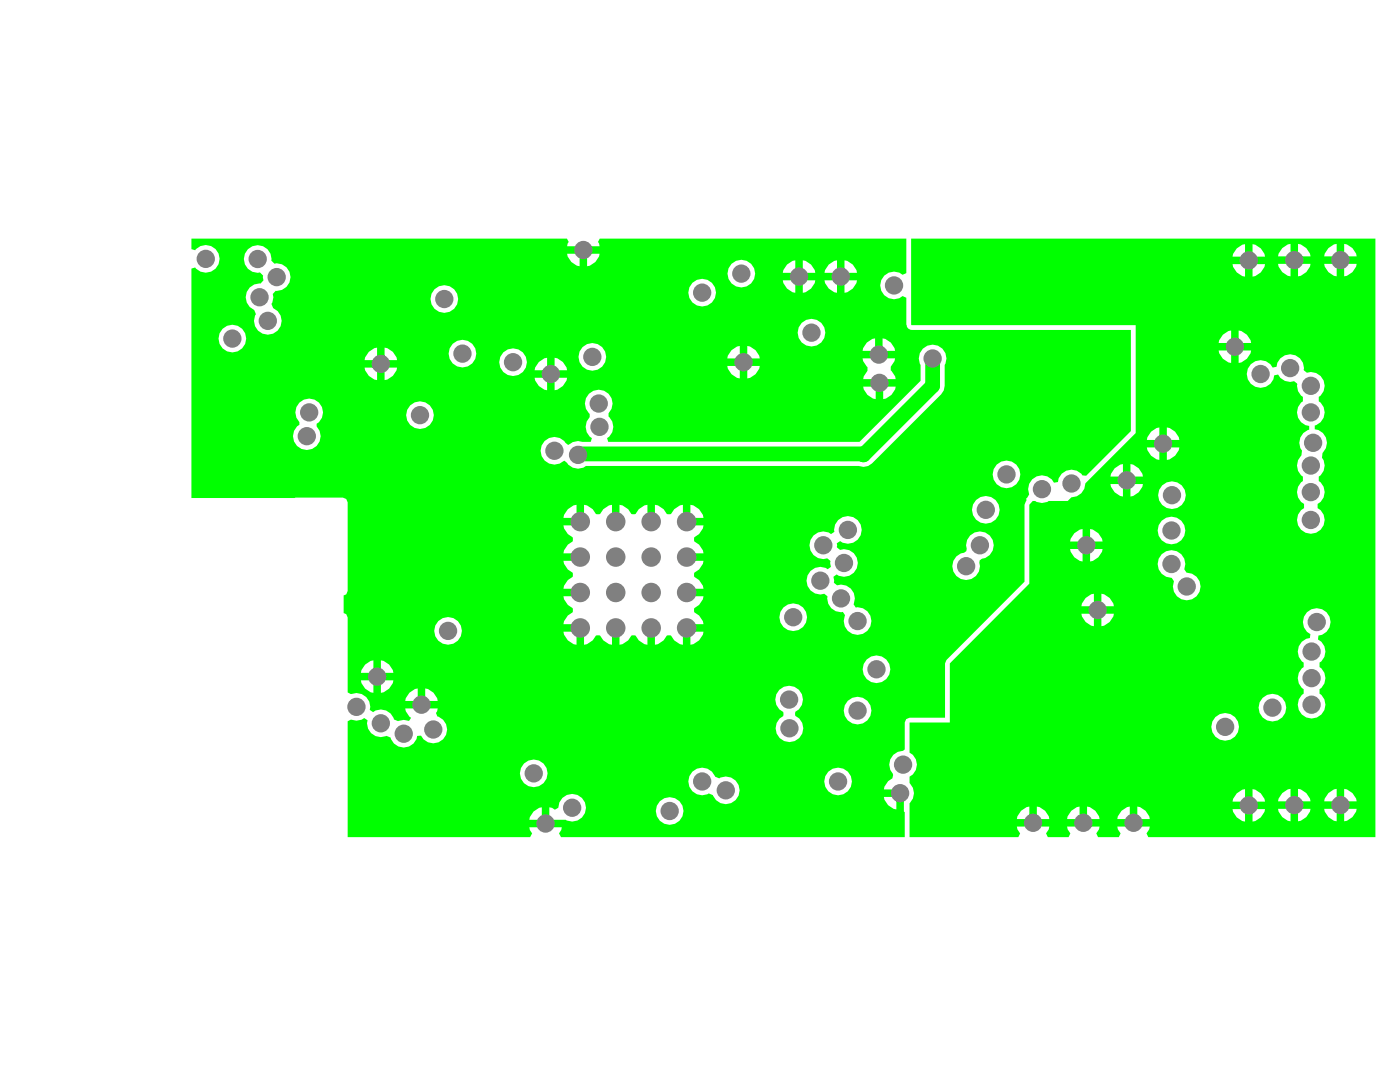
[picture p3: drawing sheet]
<svg xmlns="http://www.w3.org/2000/svg" width="279mm" height="216mm" viewBox="0 0 279 216" stroke-linecap="round" stroke-linejoin="round" font-family="sans-serif">
<g fill="#0f0">
<path d="M181.8 47.6h92.7v119.4h-45.3l-.4-.7 .6-.8 .1-.6h-6.5l.1 .6 .5 .8-.3 .7h-4.2l-.3-.7 .5-.8 .1-.6h-6.4l.1 .6 .5 .8-.3 .7h-4.2l-.3-.7 .5-.8 .1-.6h-6.5l.1 .6 .6 .8-.4 .7h-21.7v-6.7a2.71 2.71 0 0 0 0-4v-1.3a2.69 2.69 0 0 0 1.5-2.4 2.69 2.69 0 0 0-1.5-2.4v-6h8.1v-11.8l15.8-15.9v-15.8l.7-.7h.5a2.46 2.46 0 0 0 2.7 0h3.8l.7-.8a2.75 2.75 0 0 0 2.8-2.7l10.1-10.1v-21.5h-44.8zM268.3 48.7v2.5h2.5a3 3 0 0 0-2.5-2.5zM265.1 49.5l-.7 1.1-.1 .6h2.5v-2.5l-.6 .1zM259.1 48.7v2.5h2.4a3 3 0 0 0-2.4-2.5zM255.9 49.5l-.7 1.1-.1 .6h2.5v-2.5l-.6 .1zM250 48.7v2.5h2.5a3 3 0 0 0-2.5-2.5zM246.8 49.6l-.7 1.1-.1 .5h2.5v-2.5l-.6 .1zM268.3 52.7v2.4a3 3 0 0 0 2.5-2.4zM264.3 52.7a3 3 0 0 0 2.5 2.4v-2.4zM259.1 52.7v2.4a3 3 0 0 0 2.4-2.4zM255.1 52.7a3 3 0 0 0 2.5 2.4v-2.4zM250 52.7v2.5a3 3 0 0 0 2.5-2.5zM246 52.7a3 3 0 0 0 2.5 2.5v-2.5zM247.2 65.9v2.5h2.5a3 3 0 0 0-2.5-2.5zM244.1 66.8l-.8 1.1-.1 .5h2.5v-2.5l-.5 .2zM247.2 69.9v2.5a3 3 0 0 0 2.5-2.5zM243.2 69.9a3 3 0 0 0 2.5 2.5v-2.5zM249.6 72.7a2.75 2.75 0 0 0 .8 4.4 2.75 2.75 0 0 0 3.9-2.2l.8-.2a2.6 2.6 0 0 0 3.2 1.4l.5 .4a3.1 3.1 0 0 0 1.2 2.7v.9a2.69 2.69 0 0 0-1.1 2.9 2.69 2.69 0 0 0 2.4 2v.7a2.65 2.65 0 0 0-1.5 4.2l-.1 1a2.67 2.67 0 0 0 .3 4.2v.9a2.66 2.66 0 0 0 .3 4.6v.8a2.74 2.74 0 0 0-.8 4.1 2.74 2.74 0 0 0 4.2 0 2.74 2.74 0 0 0-.7-4.1v-.8a2.66 2.66 0 0 0 .2-4.6v-.9a2.58 2.58 0 0 0 .6-3.8l.1-.9a2.71 2.71 0 0 0 .8-2.9 2.71 2.71 0 0 0-2.3-1.8v-.8a2.68 2.68 0 0 0 1.9-2.2 2.68 2.68 0 0 0-1.1-2.6v-.9a2.71 2.71 0 0 0 .9-3.4 2.71 2.71 0 0 0-3.3-1.4l-.6-.5a2.77 2.77 0 0 0-2.3-3.2 2.77 2.77 0 0 0-3.1 2.5l-.8 .1a2.7 2.7 0 0 0-4.4-.6zM232.9 85.3v2.5h2.5a3 3 0 0 0-2.5-2.5zM229.7 86.1l-.7 1.1-.1 .6h2.5v-2.5l-.6 .1zM232.9 89.3v2.5a3 3 0 0 0 2.5-2.5zM228.9 89.3a3 3 0 0 0 2.5 2.5v-2.5zM225.6 92.6v2.5h2.5a3 3 0 0 0-2.5-2.5zM222.5 93.4l-.8 1.1-.1 .6h2.5v-2.5l-.5 .1zM225.6 96.6v2.5a3 3 0 0 0 2.5-2.5zM221.6 96.6a3 3 0 0 0 2.5 2.5v-2.5zM231.1 98.8a2.8 2.8 0 0 0 5.6 0 2.8 2.8 0 0 0-5.6 0zM217.6 105.6v2.5h2.4a3 3 0 0 0-2.4-2.5zM214.4 106.4l-.7 1.1-.1 .6h2.5v-2.5l-.6 .1zM231 105.9a2.8 2.8 0 0 0 5.6 0 2.8 2.8 0 0 0-5.6 0zM217.6 109.5v2.5a3 3 0 0 0 2.4-2.5zM213.6 109.5a3 3 0 0 0 2.5 2.5v-2.5zM231.8 110.6a2.76 2.76 0 0 0-.6 3 2.76 2.76 0 0 0 2.6 1.7l.5 .7a2.76 2.76 0 0 0 1.8 3.7 2.76 2.76 0 0 0 3.5-2.3 2.76 2.76 0 0 0-2.8-3.1l-.4-.7a2.76 2.76 0 0 0-1.1-3.4 2.76 2.76 0 0 0-3.5 .4zM219.8 118.5v2.5h2.5a3 3 0 0 0-2.5-2.5zM216.7 119.3l-.8 1.1-.1 .6h2.5v-2.5l-.5 .1zM219.8 122.5v2.5a3 3 0 0 0 2.5-2.5zM215.8 122.5a3 3 0 0 0 2.5 2.5v-2.5zM260.8 122.2a2.72 2.72 0 0 0 .7 4.3l-.1 .8a2.69 2.69 0 0 0-2.3 2 2.69 2.69 0 0 0 1.1 2.9v.9a2.64 2.64 0 0 0 0 4.4v.9a2.74 2.74 0 0 0-.5 4.1 2.74 2.74 0 0 0 4.1 0 2.74 2.74 0 0 0-.5-4.1v-.9a2.64 2.64 0 0 0 0-4.4v-.9a2.67 2.67 0 0 0-.3-4.6l.1-.8a2.75 2.75 0 0 0 2.2-3.9 2.75 2.75 0 0 0-4.5-.7zM251.2 141.2a2.76 2.76 0 0 0 5.5 0 2.76 2.76 0 0 0-5.5 0zM241.7 145a2.8 2.8 0 0 0 5.6 0 2.8 2.8 0 0 0-5.6 0zM268.3 157.4v2.5h2.5a3 3 0 0 0-2.5-2.5zM265.1 158.2l-.7 1.1-.1 .6h2.5v-2.5l-.6 .1zM259.1 157.4v2.5h2.4a3 3 0 0 0-2.4-2.5zM255.9 158.2l-.7 1.1-.1 .6h2.5v-2.5l-.6 .1zM250 157.5v2.5h2.5a3 3 0 0 0-2.5-2.5zM246.8 158.3l-.7 1.1-.1 .6h2.5v-2.5l-.6 .1zM227 160.9v2.5h2.5a3 3 0 0 0-2.5-2.5zM223.8 161.8l-.7 1.1-.1 .5h2.5v-2.5l-.6 .2zM216.9 160.9v2.5h2.5a3 3 0 0 0-2.5-2.5zM213.8 161.8l-.7 1.1-.1 .5h2.5v-2.5l-.6 .2zM206.9 160.9v2.5h2.5a3 3 0 0 0-2.5-2.5zM203.8 161.8l-.8 1.1-.1 .5h2.5v-2.5l-.5 .2zM268.3 161.4v2.5a3 3 0 0 0 2.5-2.5zM264.3 161.4a3 3 0 0 0 2.5 2.5v-2.5zM259.1 161.4v2.5a3 3 0 0 0 2.4-2.5zM255.1 161.4a3 3 0 0 0 2.5 2.5v-2.5zM250 161.4v2.5a3 3 0 0 0 2.5-2.5zM246 161.4a3 3 0 0 0 2.5 2.5v-2.5z"/>
<path d="M38.2 47.6h74.9l.4 .7-.3 .8h6.5l-.4-.8 .4-.7h61.2v6.9l-.8 .3a2.74 2.74 0 0 0-3.7 .3 2.74 2.74 0 0 0 0 3.7 2.74 2.74 0 0 0 3.7 .3l.8 .3v5.3l.2 .6 .5 .5h44.1v20.2l-8.9 8.9h-.8a2.69 2.69 0 0 0-2.9-1.1 2.69 2.69 0 0 0-2 2.4l-.8 .1a2.74 2.74 0 0 0-3.6-1.2 2.74 2.74 0 0 0-1.3 3.6l-.4 .7h-.2v.5l-.3 .8v15.4l-15.6 15.6-.3 .7v10.8h-7.1l-.7 .3-.2 .7v5.3l-.4 .3a2.74 2.74 0 0 0-2.5 1.6 2.74 2.74 0 0 0 .5 3l-.1 .9-.9 .6-.7 1.1-.1 .5h3.2v.8h.8l.2 8.7h-68.6l-.4-.7 .4-.7 .1-.5h-6.5l.1 .5 .5 .7-.4 .7h-36.4v-23.1l.6-.3a2.88 2.88 0 0 0 2.7-.3l.7 .4a2.7 2.7 0 0 0 .9 2.8 2.7 2.7 0 0 0 2.8 .3l.9 .4a2.76 2.76 0 0 0 2.8 2 2.76 2.76 0 0 0 2.5-2.4h.7a2.74 2.74 0 0 0 4.6 .6 2.74 2.74 0 0 0-1.3-4.4l-.3-.7 .4-.9h-6.5l.1 .5 .7 1.1 .3 .2-.4 .7-1-.3-1.2 .3-.8-.3a2.66 2.66 0 0 0-4.1-1.5l-.7-.5a2.77 2.77 0 0 0-.9-2.7 2.77 2.77 0 0 0-2.9-.4l-.6-.3v-15l-.3-.7-.5-.2v-3.5l.5-.2 .3-.7v-17.7l-.3-.6-.7-.3-30.2 .1v-45.8l.8-.2a2.74 2.74 0 0 0 4 .3 2.74 2.74 0 0 0 0-4.1 2.74 2.74 0 0 0-4 .3l-.8-.2zM117.2 50.6v2.5a3 3 0 0 0 2.5-2.5zM113.2 50.6a3 3 0 0 0 2.5 2.5v-2.5zM160.2 51.9v2.5h2.5a3 3 0 0 0-2.5-2.5zM157.1 52.8l-.8 1.1-.1 .5h2.5v-2.5l-.5 .2zM168.5 51.9v2.5h2.5a3 3 0 0 0-2.5-2.5zM165.4 52.8l-.7 1.1-.2 .5h2.5v-2.5l-.5 .2zM49.5 49.7a2.73 2.73 0 0 0-.5 3.2 2.73 2.73 0 0 0 2.9 1.5l.6 .6 .1 .9-.6 .7a2.74 2.74 0 0 0-2.9 2.1 2.74 2.74 0 0 0 1.6 3.2l.4 .8a2.76 2.76 0 0 0 1.2 3.8 2.76 2.76 0 0 0 3.7-1.3 2.76 2.76 0 0 0-1.5-3.7l-.3-.9 .4-1.3-.2-.6 .6-.7a2.73 2.73 0 0 0 3-2.8 2.73 2.73 0 0 0-3.2-2.6l-.7-.6a2.73 2.73 0 0 0-1.5-2.8 2.73 2.73 0 0 0-3.1 .5zM145.2 54.6a2.76 2.76 0 0 0 5.5 0 2.76 2.76 0 0 0-5.5 0zM160.2 55.9v2.5a3 3 0 0 0 2.5-2.5zM156.2 55.9a3 3 0 0 0 2.5 2.5v-2.5zM168.5 55.9v2.5a3 3 0 0 0 2.5-2.5zM164.5 55.9a3 3 0 0 0 2.5 2.5v-2.5zM137.4 58.4a2.76 2.76 0 0 0 5.5 0 2.76 2.76 0 0 0-5.5 0zM85.9 59.7a2.76 2.76 0 0 0 5.5 0 2.76 2.76 0 0 0-5.5 0zM159.2 66.4a2.76 2.76 0 0 0 5.5 0 2.76 2.76 0 0 0-5.5 0zM176.1 67.5v2.5h2.5a3 3 0 0 0-2.5-2.5zM173 68.4l-.7 1.1-.2 .5h2.5v-2.5l-.5 .1zM43.6 67.6a2.76 2.76 0 0 0 5.5 0 2.76 2.76 0 0 0-5.5 0zM149.1 69v2.5h2.5a3 3 0 0 0-2.5-2.5zM146 69.9l-.7 1.1-.2 .5h2.5v-2.5l-.5 .1zM76.8 69.4v2.5h2.4a3 3 0 0 0-2.4-2.5zM73.6 70.2l-.7 1.1-.1 .6h2.5v-2.5l-.6 .1zM89.5 70.6a2.8 2.8 0 0 0 5.6 0 2.8 2.8 0 0 0-5.6 0zM110.7 71.4v2.5h2.5a3 3 0 0 0-2.5-2.5zM107.5 72.2l-.7 1.1-.1 .6h2.5v-2.5l-.6 .1zM115.4 71.2a2.8 2.8 0 0 0 5.6 0 2.8 2.8 0 0 0-5.6 0zM99.6 72.3a2.8 2.8 0 0 0 5.6 0 2.8 2.8 0 0 0-5.6 0zM149.1 73v2.5a3 3 0 0 0 2.5-2.5zM145.1 73a3 3 0 0 0 2.5 2.5v-2.5zM172.1 71.5l.2 .6 .8 1.1v.8l-.7 1.1-.1 .5h6.5l-.2-.5-.8-1.2v-.7l.7-1.1 .1-.6zM76.8 73.4v2.4a3 3 0 0 0 2.4-2.4zM72.8 73.4a3 3 0 0 0 2.5 2.4v-2.4zM110.7 75.4v2.5a3 3 0 0 0 2.5-2.5zM106.7 75.4a3 3 0 0 0 2.5 2.5v-2.5zM176.3 77.1v2.5a3 3 0 0 0 2.5-2.5zM172.3 77.1a3 3 0 0 0 2.5 2.5v-2.5zM81.1 82.8a2.76 2.76 0 0 0 5.5 0 2.76 2.76 0 0 0-5.5 0zM117.5 78.6a2.72 2.72 0 0 0 .2 4v.6a2.69 2.69 0 0 0 .4 4.2l-.2 .8h-1.7a2.84 2.84 0 0 0-2.8 .6l-.6-.4a2.76 2.76 0 0 0-3.9-.5 2.76 2.76 0 0 0-.3 4 2.76 2.76 0 0 0 4 0l.6 .5a2.59 2.59 0 0 0 3.7 .6h54.5a2.4 2.4 0 0 0 2.6-.5l13.8-13.8 .5-.8 .2-.9v-4.2a2.74 2.74 0 0 0-2.4-4 2.74 2.74 0 0 0-2.4 4v3.2l-12.2 12.2h-50.1l-.2-.8a2.66 2.66 0 0 0 .2-4.3v-.6a2.76 2.76 0 0 0 0-3.9 2.76 2.76 0 0 0-3.9 0zM59.7 80.3a2.76 2.76 0 0 0 0 3.9v.6a2.75 2.75 0 0 0-.6 3.9 2.75 2.75 0 0 0 4 .4 2.75 2.75 0 0 0 .1-4v-.5a2.74 2.74 0 0 0 .6-4.1 2.74 2.74 0 0 0-4.1-.2zM198.1 94.7a2.76 2.76 0 0 0 5.5 0 2.76 2.76 0 0 0-5.5 0zM137.8 100.7v2.6h2.6a3.1 3.1 0 0 0-2.6-2.6zM113.3 101.6l-.7 1.1-.2 .6h2.7v-2.6l-.6 .1zM112.4 104.8l.2 .6 .7 1.2 1 .6v.2v.6l-1 .7-.7 1.1-.2 .6h3.4v1.5h-3.4l.2 .6 .7 1.1 1 .7v.2v.6l-1 .6-.7 1.2-.2 .6h3.4v1.5h-3.4l.2 .6 .7 1.1 1 .6v.2v.7l-1 .6-.7 1.2-.2 .5h3.4v.8h.8v3.4l.6-.2 1.1-.7 .6-1h.2h.7l.6 1 1.1 .7 .6 .2v-3.4h1.5v3.4l.6-.2 1.2-.7 .6-1h.2h.6l.7 1 1.1 .7 .6 .2v-3.4h1.5v3.4l.6-.2 1.1-.7 .7-1h.2h.6l.7 1 1.1 .7 .6 .2v-3.4h.7v-.8h3.4l-.1-.5-.8-1.2-.9-.6-.1-.2 .1-.7 .9-.6 .8-1.1 .1-.6h-3.4v-1.5h3.4l-.1-.6-.8-1.2-.9-.6-.1-.2 .1-.6 .9-.7 .8-1.1 .1-.6h-3.4v-1.5h3.4l-.1-.6-.8-1.1-.9-.7-.1-.1 .1-.7 .9-.6 .8-1.2 .1-.6h-3.4v-.7h-.7v-3.4l-.6 .1-1.1 .8-.7 1h-.2h-.6l-.7-1-1.1-.8-.6-.1v3.4h-1.5v-3.4l-.6 .1-1.1 .8-.7 1h-.1h-.7l-.6-1-1.2-.8-.6-.1v3.4h-1.5v-3.4l-.6 .1-1.1 .8-.6 1h-.2h-.7l-.6-1-1.1-.8-.6-.1v3.4h-.8v.7zM194 101.7a2.76 2.76 0 0 0 5.5 0 2.76 2.76 0 0 0-5.5 0zM162.4 106.8a2.74 2.74 0 0 0-.5 3.4 2.74 2.74 0 0 0 3.2 1.2l.6 .6 .1 1.1-.6 .5a2.73 2.73 0 0 0-4.2 1.9 2.73 2.73 0 0 0 3.5 3l.6 .4a2.79 2.79 0 0 0 3.1 3.2l.5 .7a2.74 2.74 0 0 0 1.7 3.8 2.74 2.74 0 0 0 3.5-2.5 2.74 2.74 0 0 0-3.1-2.9l-.5-.6a2.71 2.71 0 0 0-.4-3 2.71 2.71 0 0 0-2.8-.8l-.7-.6-.1-1.1 .7-.5a2.73 2.73 0 0 0 4.2-1.9 2.73 2.73 0 0 0-3.5-3l-.7-.5v-.8l.7-.4a2.74 2.74 0 0 0 4.1-1.3 2.74 2.74 0 0 0-2.3-3.7 2.74 2.74 0 0 0-3 3.1l-.6 .5a2.65 2.65 0 0 0-3.5 .2zM193.6 106.8l-.6 .9-.2 1.1 .1 .7v.5l-.5 .3a2.74 2.74 0 0 0-2.3 3.2 2.74 2.74 0 0 0 3.3 2.2 2.74 2.74 0 0 0 2-3.4l.1-.5 .5-.3a2.75 2.75 0 0 0 2-4 2.75 2.75 0 0 0-4.4-.7zM155.5 123.2a2.8 2.8 0 0 0 5.6 0 2.8 2.8 0 0 0-5.6 0zM86.7 125.9a2.76 2.76 0 0 0 5.5 0 2.76 2.76 0 0 0-5.5 0zM112.4 126a3.1 3.1 0 0 0 2.7 2.7v-2.7zM137.8 126v2.7a3.1 3.1 0 0 0 2.6-2.7zM76 131.8v2.5h2.5a3 3 0 0 0-2.5-2.5zM72.9 132.6l-.8 1.1-.1 .6h2.5v-2.5l-.5 .1zM172.2 133.5a2.76 2.76 0 0 0 5.5 0 2.76 2.76 0 0 0-5.5 0zM76 135.8v2.4a3 3 0 0 0 2.5-2.4zM72 135.8a3 3 0 0 0 2.5 2.4v-2.4zM84.9 137.4v2.5h2.5a3 3 0 0 0-2.5-2.5zM81.7 138.2l-.7 1.1-.1 .6h2.5v-2.5l-.6 .1zM168.4 141.8a2.76 2.76 0 0 0 5.5 0 2.76 2.76 0 0 0-5.5 0zM155.5 137.6a2.73 2.73 0 0 0 .8 4.5v.8a2.75 2.75 0 0 0-.9 4.2 2.75 2.75 0 0 0 4.3-.1 2.75 2.75 0 0 0-1-4.2v-.8a2.75 2.75 0 0 0 1-4.1 2.75 2.75 0 0 0-4.2-.3zM103.8 154.3a2.76 2.76 0 0 0 5.5 0 2.76 2.76 0 0 0-5.5 0zM164.5 155.9a2.76 2.76 0 0 0 5.5 0 2.76 2.76 0 0 0-5.5 0zM138.2 154a2.74 2.74 0 0 0-.3 3.6 2.74 2.74 0 0 0 3.5 .7l.9 .4a2.75 2.75 0 0 0 3.6 1.6 2.75 2.75 0 0 0 1.4-3.8 2.75 2.75 0 0 0-3.8-1.2l-.8-.3a2.74 2.74 0 0 0-4.5-1zM176.4 159a3 3 0 0 0 2.5 2.5v-2.5zM109.6 161.1v2.5h3.3a2.77 2.77 0 0 0 3.9-1.5 2.77 2.77 0 0 0-2.2-3.7 2.77 2.77 0 0 0-3.2 2.8l-.7 .4-.5-.4zM106.5 161.9l-.8 1.1-.1 .6h2.5v-2.5l-.5 .1zM130.9 161.8a2.76 2.76 0 0 0 5.5 0 2.76 2.76 0 0 0-5.5 0z"/>
</g>
<path d="M186.1 71.5v5.5l-13.8 13.8-.2-.2h-56.5l-.2 .2" fill="none" stroke="#0f0" stroke-width="3"/>
<g fill="#808080">
<circle cx="115.8" cy="125.3" r="1.95"/>
<circle cx="115.8" cy="111.2" r="1.95"/>
<circle cx="122.9" cy="118.2" r="1.95"/>
<circle cx="115.8" cy="118.2" r="1.95"/>
<circle cx="130" cy="125.3" r="1.95"/>
<circle cx="122.9" cy="125.3" r="1.95"/>
<circle cx="122.9" cy="111.2" r="1.95"/>
<circle cx="130" cy="111.2" r="1.95"/>
<circle cx="130" cy="118.2" r="1.95"/>
<circle cx="115.8" cy="104.1" r="1.95"/>
<circle cx="137" cy="111.2" r="1.95"/>
<circle cx="137" cy="125.3" r="1.95"/>
<circle cx="137" cy="118.2" r="1.95"/>
<circle cx="137" cy="104.1" r="1.95"/>
<circle cx="130" cy="104.1" r="1.95"/>
<circle cx="122.9" cy="104.1" r="1.95"/>
<circle cx="108.9" cy="164.3" r="1.83"/>
<circle cx="133.6" cy="161.8" r="1.83"/>
<circle cx="140.1" cy="155.9" r="1.83"/>
<circle cx="114.2" cy="161.2" r="1.83"/>
<circle cx="171.1" cy="123.9" r="1.83"/>
<circle cx="167.8" cy="119.4" r="1.83"/>
<circle cx="168.4" cy="112.3" r="1.83"/>
<circle cx="169.2" cy="105.7" r="1.83"/>
<circle cx="158.3" cy="123.2" r="1.83"/>
<circle cx="119.6" cy="85.2" r="1.83"/>
<circle cx="115.4" cy="90.8" r="1.83"/>
<circle cx="119.5" cy="80.5" r="1.83"/>
<circle cx="109.9" cy="74.6" r="1.83"/>
<circle cx="51.4" cy="51.7" r="1.83"/>
<circle cx="55.2" cy="55.3" r="1.83"/>
<circle cx="51.8" cy="59.3" r="1.83"/>
<circle cx="53.4" cy="64" r="1.83"/>
<circle cx="147.9" cy="54.6" r="1.83"/>
<circle cx="148.4" cy="72.3" r="1.83"/>
<circle cx="46.4" cy="67.6" r="1.83"/>
<circle cx="118.2" cy="71.2" r="1.83"/>
<circle cx="207.9" cy="97.6" r="1.83"/>
<circle cx="163.7" cy="115.9" r="1.83"/>
<circle cx="164.3" cy="108.8" r="1.83"/>
<circle cx="102.4" cy="72.3" r="1.83"/>
<circle cx="110.6" cy="89.9" r="1.83"/>
<circle cx="196.7" cy="101.7" r="1.83"/>
<circle cx="195.6" cy="108.8" r="1.83"/>
<circle cx="192.8" cy="113" r="1.83"/>
<circle cx="213.8" cy="96.5" r="1.83"/>
<circle cx="244.5" cy="145" r="1.83"/>
<circle cx="233.8" cy="105.9" r="1.83"/>
<circle cx="262.1" cy="88.4" r="1.83"/>
<circle cx="262.8" cy="124.1" r="1.83"/>
<circle cx="261.6" cy="103.8" r="1.83"/>
<circle cx="261.6" cy="82.3" r="1.83"/>
<circle cx="261.8" cy="140.6" r="1.83"/>
<circle cx="261.8" cy="135.3" r="1.83"/>
<circle cx="261.6" cy="98.2" r="1.83"/>
<circle cx="261.6" cy="77" r="1.83"/>
<circle cx="233.8" cy="112.5" r="1.83"/>
<circle cx="261.6" cy="92.9" r="1.83"/>
<circle cx="261.8" cy="130" r="1.83"/>
<circle cx="233.9" cy="98.8" r="1.83"/>
<circle cx="175.5" cy="76.4" r="1.83"/>
<circle cx="200.9" cy="94.7" r="1.83"/>
<circle cx="186.1" cy="71.5" r="1.83"/>
<circle cx="216.8" cy="108.8" r="1.83"/>
<circle cx="161.9" cy="66.4" r="1.83"/>
<circle cx="83.8" cy="82.8" r="1.83"/>
<circle cx="253.9" cy="141.2" r="1.83"/>
<circle cx="236.8" cy="117" r="1.83"/>
<circle cx="61.2" cy="87" r="1.83"/>
<circle cx="92.3" cy="70.6" r="1.83"/>
<circle cx="167.8" cy="55.2" r="1.83"/>
<circle cx="61.7" cy="82.3" r="1.83"/>
<circle cx="140.1" cy="58.4" r="1.83"/>
<circle cx="41.1" cy="51.7" r="1.83"/>
<circle cx="216.2" cy="164.2" r="1.83"/>
<circle cx="76" cy="72.6" r="1.83"/>
<circle cx="249.2" cy="160.7" r="1.83"/>
<circle cx="267.5" cy="160.6" r="1.83"/>
<circle cx="258.3" cy="160.6" r="1.83"/>
<circle cx="258.3" cy="51.9" r="1.83"/>
<circle cx="267.5" cy="51.9" r="1.83"/>
<circle cx="249.2" cy="52" r="1.83"/>
<circle cx="219.1" cy="121.7" r="1.83"/>
<circle cx="232.1" cy="88.5" r="1.83"/>
<circle cx="224.9" cy="95.8" r="1.83"/>
<circle cx="246.4" cy="69.2" r="1.83"/>
<circle cx="159.5" cy="55.2" r="1.83"/>
<circle cx="175.4" cy="70.8" r="1.83"/>
<circle cx="116.4" cy="49.9" r="1.83"/>
<circle cx="206.2" cy="164.2" r="1.83"/>
<circle cx="226.2" cy="164.2" r="1.83"/>
<circle cx="88.7" cy="59.7" r="1.83"/>
<circle cx="75.3" cy="135" r="1.83"/>
<circle cx="89.4" cy="125.9" r="1.83"/>
<circle cx="71.1" cy="141" r="1.83"/>
<circle cx="76" cy="144.3" r="1.83"/>
<circle cx="80.6" cy="146.4" r="1.83"/>
<circle cx="86.5" cy="145.6" r="1.83"/>
<circle cx="84.1" cy="140.6" r="1.83"/>
<circle cx="251.6" cy="74.6" r="1.83"/>
<circle cx="257.5" cy="73.5" r="1.83"/>
<circle cx="167.3" cy="155.9" r="1.83"/>
<circle cx="144.8" cy="157.7" r="1.83"/>
<circle cx="174.9" cy="133.5" r="1.83"/>
<circle cx="171.1" cy="141.8" r="1.83"/>
<circle cx="157.5" cy="139.6" r="1.83"/>
<circle cx="157.6" cy="145.3" r="1.83"/>
<circle cx="179.6" cy="158.3" r="1.83"/>
<circle cx="180.2" cy="152.6" r="1.83"/>
<circle cx="178.4" cy="57" r="1.83"/>
<circle cx="106.5" cy="154.3" r="1.83"/>
</g>
</svg>
